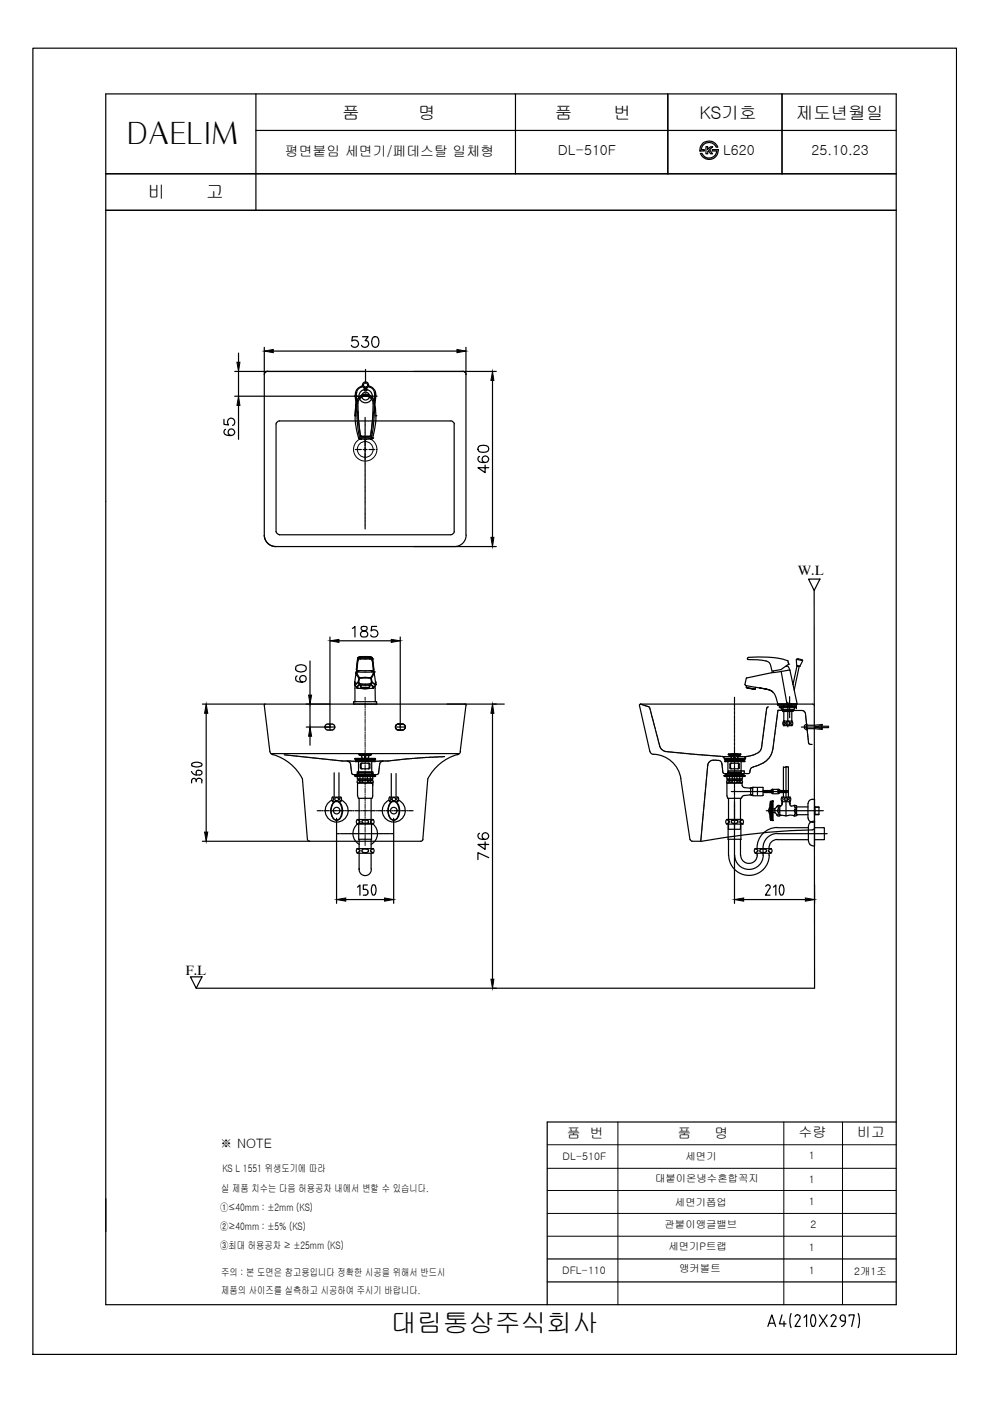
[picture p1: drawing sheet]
<svg xmlns="http://www.w3.org/2000/svg" width="210mm" height="297mm" viewBox="0 0 210 297" stroke-linecap="round" stroke-linejoin="round" font-family="sans-serif">
<defs><g id="words">
<text font-size="6.4" x="26.9" y="30.6">DAELIM</text>
<text font-size="5.5" x="82.9" y="282.4">대림통상주식회사</text>
<g font-size="3.7">
<text x="72.5" y="25.2">품</text>
<text x="88.7" y="25.2">명</text>
<text x="117.7" y="25.2">품</text>
<text x="130.1" y="25.2">번</text>
<text x="148.3" y="25.2">KS기호</text>
<text x="168.7" y="25.2">제도년월일</text>
<text x="31.3" y="42">비</text>
<text x="43.7" y="42">고</text>
</g>
<g font-size="2.9">
<text x="60.4" y="33.1">평면붙임 세면기/페데스탈 일체형</text>
<text x="118.3" y="32.9">DL-510F</text>
<text x="153.4" y="32.9">L620</text>
<text x="172.1" y="32.9">25.10.23</text>
<text x="169.2" y="122">W.L</text>
<text x="39.3" y="206.8">F.L</text>
<text x="120.2" y="241.2">품 번</text>
<text x="143.7" y="241.2">품</text>
<text x="151.5" y="241.2">명</text>
<text x="169.3" y="241">수량</text>
<text x="181.8" y="241.1">비고</text>
</g>
<text font-size="2.8" x="46.6" y="243.3">※ NOTE</text>
<g font-size="2.2">
<text x="119.3" y="246">DL-510F</text>
<text x="145.4" y="245.9">세면기</text>
<text x="171.5" y="245.8">1</text>
<text x="47.1" y="248.6">KS L 1551 위생도기에 따라</text>
<text x="138.9" y="250.7">대붙이온냉수혼합꼭지</text>
<text x="171.5" y="250.8">1</text>
<text x="46.7" y="256.7">①≤40mm : ±2mm (KS)</text>
<text x="46.9" y="252.7">실 제품 치수는 다음 허용공차 내에서 변할 수 있습니다.</text>
<text x="143.1" y="255.6">세면기폽업</text>
<text x="171.5" y="255.5">1</text>
<text x="46.7" y="260.8">②≥40mm : ±5% (KS)</text>
<text x="140.9" y="260.3">관붙이앵글밸브</text>
<text x="171.8" y="260.3">2</text>
<text x="46.7" y="264.8">③최대 허용공차 ≥ ±25mm (KS)</text>
<text x="141.7" y="265">세면기P트랩</text>
<text x="144" y="269.7">앵커볼트</text>
<text x="171.5" y="265.2">1</text>
<text x="46.9" y="270.6">주의 : 본 도면은 참고용입니다 정확한 시공을 위해서 반드시</text>
<text x="46.9" y="274.4">제품의 사이즈를 실측하고 시공하여 주시기 바랍니다.</text>
<text x="119.2" y="270.1">DFL-110</text>
<text x="171.5" y="270.2">1</text>
<text x="181.1" y="270.2">2개1조</text>
</g>
</g></defs>
<!-- layer: YA -->
<g fill="none" stroke="#000" stroke-width=".25">
<path d="M7 10.2h195.8v277h-195.8zM22.4 19.9h167.6v256.7h-167.6zM54.3 19.9v24.7M109.3 19.9v17M141.6 19.9v17M165.8 19.9v17M22.4 36.8h167.6M54.3 27.7h135.7M148.5 32.5h.3a1.64 1.64 0 0 0 1.8 1 1.64 1.64 0 0 0 1.4-1.5h-.9l-.1-.3h1.3a1.94 1.94 0 0 1-1.6 2.1 1.94 1.94 0 0 1-2.2-1.3zM149 30.4a1.98 1.98 0 0 1 3.2 .8h-.2a1.72 1.72 0 0 0-1.9-1 1.72 1.72 0 0 0-1.4 1.5h.6v.3h-.9v-.7zM149.7 31.1h.4v.5l.6-.5h.4l-.7 .6 .7 .9h-.4l-.5-.7-.1 .2v.5h-.4zM22.4 44.6h167.6"/>
<path d="M190 237.9h-74v38.7M116 271.8h74M116 266.9h74M165.8 278.8l-.5 1.9h1.4M167.7 278.5l-.2 1.5 .2 1.5M168.6 279.2a.55 .55 0 0 1 .7-.4 .55 .55 0 0 1 .3 .8l-1 1.6h1.1M170.5 279.3l.5-.5v2.4M172.1 278.9l.3-.2 .3 .2M172.1 278.9a1.91 1.91 0 0 0 .3 2.3h.2a2.1 2.1 0 0 0 .1-2.3M173.7 278.8l1.7 2.4M175.4 278.8l-1.7 2.4M176.7 278.8l.4 .1 .2 .5-1.1 1.8h1.1"/>
<path d="M176.8 278.7l-.6 .5M178.1 279.3v.3M178.2 279.3a.53 .53 0 0 1 .5-.5 .53 .53 0 0 1 .5 .5M178.2 279.6v.2l.5 .3M179.2 279.3v.8M180 279.1v-.3h1.1l-.5 2.4M182 278.5l.2 1.5-.2 1.5M162.8 281.2l.8-2.4 .9 2.4M163.1 280.6h1.1M166.2 280.1v1.1M178.7 280.1h.5M179.3 280.1a1.25 1.25 0 0 1-.9 1.2"/>
</g>
<!-- layer: DIM -->
<path d="M131 237.9v38.7M166.2 237.9v38.7M178.6 237.9v38.7M116 257.3h74M116 252.4h74M116 242.7h74M116 247.7h74M116 262.1h74" fill="none" stroke="#000" stroke-width=".21"/>
<!-- layer: MAIN -->
<path d="M40.4 207.1h2.4l-1.2 2.4z" fill="none" stroke="#000" stroke-width=".25"/>
<!-- layer: 2 -->
<g fill="none" stroke="#000" stroke-width=".25">
<path d="M68.9 154v.1M68.9 154.1v.3M68.9 153.9v.1M69 154.4v.1M69 153.7v.1M69.1 154.6l.1 .1M69.2 153.6l-.1 .1M69.2 154.7h.1M69.3 153.6h-.1M69.3 153.5h.1M69.3 154.7l.1 .1M69.5 154.8h.3"/>
<path d="M69.5 153.5h.3M69.8 153.5h.4M70.3 153.5h.3M70.6 154.7l-.8 .1M70.6 153.6h.1M70.7 154.7h-.1M70.7 153.6l.1 .1M70.8 154.6l-.1 .1M70.9 153.7v.1M70.9 154.4v.1M70.9 153.9l.1 .1M71 154.1l-.1 .3"/>
<path d="M71 154v.1M83.8 154v.1M83.8 154.1l.1 .3M83.9 153.9l-.1 .1M83.9 154.4l.1 .1M84 153.7l-.1 .1M84 154.6l.1 .1M84.1 153.6l-.1 .1M84.1 153.6h.1zM84.1 154.7h.1M84.3 153.5h.7M84.3 154.7l.1 .1"/>
<path d="M84.4 154.8h.6M85.1 153.5h.2h-.1M85.1 154.8h.2h-.1M85.4 153.5h.1M85.5 153.6h.1M85.6 154.7l-.2 .1M85.7 153.6l.1 .1M85.8 154.6l-.1 .1M85.8 153.7v.1M85.8 154.4v.1M85.9 153.9v.1M85.9 154.1v.3"/>
<path d="M85.9 154v.1M135.8 149.3h.1M136 149.3l.2 .1M136.3 149.5h.2M136.6 149.5h.1M136.7 149.6h.1M136.8 149.6l.1 .1M137 149.7h.1M137.1 149.7h.1M137.3 149.7l.3 .2M137.7 149.9v.1M137.7 150l.1 .2"/>
<path d="M137.8 150.2v.1M137.8 150.4l.1 .2M137.9 150.7l.1 .2M138 151v.1M138 151.1v.1M138.1 151.3v.1M138.1 151.4v.1M138.2 151.7v.1M138.2 151.6v.1M138.2 151.9l.1 .2M138.3 152.2h.1M138.3 152.3l.1 .1"/>
<path d="M138.4 152.5h.1M138.4 152.6l.1 .1M138.5 152.8h.1M138.5 152.9v.1M138.5 153v.1M138.6 153.2v.2M138.7 153.6v.1M138.7 153.5v.1M138.7 153.8l.1 .1M138.8 153.9v.1M138.8 154.1v.1M138.8 154.2l.1 .1"/>
<path d="M138.9 154.4l.1 .2M139 154.7v.1M139 154.8v.1M139.1 155v.1M139.1 155.1v.1M139.1 155.4l.1 .1M139.1 155.3v.1M139.2 155.6l.1 .2M139.3 155.9v.2M139.3 156.2l.1 .1M139.4 156.3v.1M139.4 156.5l.1 .2"/>
<path d="M139.5 156.8v.1M139.6 156.9v.1M139.6 157.2v.1M139.6 157.1v.1M139.6 157.4l.1 .1M139.7 157.5l.1 .2M139.8 157.8v.1M139.8 158l.1 .2M139.9 158.3v.1M140 158.4v.1M140 158.6h.1M140.1 158.7l.1 .1"/>
<path d="M140.2 158.8l.1 .1M140.3 158.9l.1 .1M140.4 159l.1 .1M140.6 159.1h.1M140.7 159.2h.1M140.8 159.2l.1 .1M141 159.3l.3 .1M141.4 159.4h.1M141.5 159.4h.4M142 159.4h.1M142.1 159.4h.3M142.4 159.5h.3"/>
<path d="M142.7 159.5h.1M142.9 159.5h.3M143.2 159.5l.1 .1M143.4 159.6h.3M143.8 159.6h.2M144.1 159.6l.1 .1M144.3 159.7h.2M144.6 159.7h.2M144.9 159.7h.1M145 159.7h.3M145.4 159.7l.5 .1M146 159.8h.1"/>
<path d="M146.1 159.8h.1M146.2 159.8l.2 .1M146.4 159.9h.3M146.7 159.9h.1M146.9 159.9h.2M147.2 159.9h.1M147.3 159.9l.7 .1M148.1 160h.1M148.2 160h.2M160 160l-.3 .1M160.2 159.9h-.2M160.3 159.8h.1"/>
<path d="M160.5 159.7h-.1M160.8 159.6l-.2 .1M160.9 159.5l-.1 .1M161 159.4h-.1M161.1 159.3l-.1 .1M161.2 159.1l-.1 .1M161.3 159l-.1 .1M161.3 158.9v.1M161.4 158.8h.1M161.4 158.6v.1M161.5 158.3l-.1 .3M161.5 157.9v.2"/>
<path d="M161.5 158.2v.1M161.6 157.5v.3M161.7 156.9v.1M161.7 157.1l-.1 .4M161.7 156.6v.1M161.7 156.8v.1M161.7 156.4h.1M161.7 156.5v.1M161.8 156.2l-.1 .1M161.8 155.6v.2M161.8 155.9v.2M161.9 155.3v.2"/>
<path d="M162 154.7h.1M162 154.8l-.1 .4M162 154.4h.1M162 154.5v.1M162 154.1h.1M162 154.2v.1M162.1 153.7l-.1 .3M162.1 153.4v.2M162.1 153.6v.1M162.2 153v.2M162.2 153.3l-.1 .1M162.2 152.7v.2"/>
<path d="M162.2 152.4v.1M162.2 152.5v.1M162.3 152.1v.2M162.3 151.8v.1M162.3 151.9v.1M162.4 151.4v.2M162.4 151.6l-.1 .1M162.4 151.3v.1M162.5 150.8v.1M162.5 151l-.1 .3M162.5 150.4v.2M162.5 150.7v.1"/>
<path d="M162.6 150.1l-.1 .2M162.6 150v.1M162.9 149.9l-.2 .1M163.5 159.9v.1M163.6 159.6v.3M163.7 159.5l-.1 .1M163.7 159.4h.1M163.8 159.2l-.1 .1M163.8 159.1h.1M163.9 158.9l-.1 .1M163.9 158.7v.1M163.9 158.2v.1"/>
<path d="M163.9 158.3v.3M164 157.7v.3M164 158l-.1 .2M164 157.5v.2M164.1 157.1v.3M164.2 156.5v.1M164.2 156.7l-.1 .4M164.2 156.4v.1M164.2 155.9v.1M164.2 156.1v.2M164.3 155.8h-.1M164.3 155.2v.2"/>
<path d="M164.3 155.5v.2M164.4 154.8v.3M164.4 154.5v.3M164.5 154.2v.1M164.5 154.4v.1M164.5 153.9v.1M164.5 154.1v.1M164.5 153.6v.1M164.5 153.8v.1M164.6 153.3l-.1 .3M164.6 153v.1M164.6 153.2v.1"/>
<path d="M164.7 152.9l-.1 .1M164.7 152.2v.6M164.7 151.9v.1M164.7 152.1v.1M164.8 151.7v.2M164.8 151.4h.1M164.8 151.5v.1M164.9 151v.1M164.9 151.2l-.1 .1M164.9 150.9v.1M165 150.6l-.1 .2M165.1 150.6h.7"/>
<path d="M165.8 150.6h.4M166 149.6v.4M166 150.1v.4M166.3 150.6h1.2M167.4 147.7v.6M167.4 148.4v.3M167.4 148.8v1.2M167.4 150v.4M167.4 150.5v.7M167.4 151.3v.4M167.4 151.7v.5M167.5 150.6h.4"/>
<path d="M168 150.6h1.1M168.9 149.4v.1M168.9 149.5v.4M168.9 150v.3M169.2 150.6h.4M169.7 150.6h.3M170 150.6h.1M170.2 150.7h.1M170.3 150.7l.1 .1M170.5 150.8h.1M170.5 150.9l.1 .1M170.7 151l.1 .2"/>
<path d="M170.8 151.3v.2M170.8 151.7v.1M170.8 151.5v.1M170.8 152.1l.1 .1M170.8 151.8v.3M170.9 152.3v.1M170.9 152.5h.1M170.9 152.9l.1 .7M170.9 152.6v.2M171 153.7l.1 .1M171.1 153.8v.4M171.1 154.3v.1"/>
<path d="M171.1 154.4v.1M171.1 154.6v.2M171.1 154.9l.1 .1M171.2 155.3v.2M171.2 155v.1M171.2 155.2v.1M171.2 155.7l.1 .4M171.2 155.5v.1M171.3 156.1v.1M171.3 156.3v.1M171.3 156.4v.1M171.4 156.6v.2"/>
<path d="M171.4 156.9v.2M171.4 157.3v.3M171.4 157.2v.1M171.5 157.6v.1M171.6 157.7v.1M171.7 157.8h.5M60.3 160l.2 .1M60.6 160.1h.2M60.9 160.1h.1M61 160.1h.2M61.3 160.2h.3M61.6 160.2h.1"/>
<path d="M61.8 160.2h.2M62.1 160.2h.2M62.4 160.2l.1 .1M62.6 160.3h.2M62.9 160.3h.1M63 160.3h.2M63.3 160.4h.3M63.6 160.4h.1M63.7 160.4h.3M64.1 160.5h.4M64.5 160.5h.3M64.8 160.5h.1"/>
<path d="M65 160.5h.2M65.3 160.6h.3M65.6 160.6h.1M65.7 160.6h.3M66.1 160.7h.2M66.4 160.7h.4M66.8 160.7l.1 .1M67 160.8h.2M67.3 160.8h.2M67.6 160.8h.1M67.7 160.8h.3M68.1 160.9h.2"/>
<path d="M68.4 160.9h.1M68.5 160.9h.2M68.8 160.9l.1 .1M68.9 161h.3M69.3 161h.2M69.6 161l.1 .1M69.7 161.1h.3M70 161.1h.3M70.3 161.1h.4M70.8 161.1l.1 .1M70.9 161.2h.3M71.2 161.2h.3"/>
<path d="M71.6 161.2l.1 .1M71.7 161.3h.3M72 161.3h.3M72.3 161.3h.1M72.5 161.3h.4M73 161.3h.4M73.5 161.3h.8M73.7 161.4h.1M73.8 161.4l.1 .1M74 161.5l.1 .1M74.1 161.6h.1M74.2 161.7v.1"/>
<path d="M74.3 161.8v.1M74.3 162l.1 .2M74.4 161.3l.1 .1M74.4 162.2v.1M74.4 162.4v.1M74.4 162.5v.3M74.4 162.8l.1 .2M74.5 163v.1M74.5 163.2v.1M74.5 163.3v.2M74.5 163.6l.1 .4M74.5 161.4h.1"/>
<path d="M74.6 164l.1 .1M74.7 164.1l.1 .1M74.7 161.4h.4M74.8 164.2h.2M75.1 164.2h.4M75.2 161.4h.6M75.6 164.2h.1M75.8 164.1l-.1 .1M75.8 164.2h.1M75.8 163.7v.4M75.9 161.4h.4M75.9 163.7h.4"/>
<path d="M75.9 164.2h.4M76.4 161.4h.8M76.4 163.7h1.6M76.4 164.2h1.6M77.6 161.4h.4M78 161.4h.4M78 163.7h.4M78 164.2h.4M78.5 161.4h1.2M78.5 163.7h.6v.4M78.5 164.2h.6M79.1 164.1v.1"/>
<path d="M79.2 164.2h.1M79.4 164.2h.3M79.7 161.4h.4M79.8 164.2h.2M80.1 164.1l-.1 .1M80.2 164v.1M80.2 161.4h.1M80.3 163.6l-.1 .4M80.3 163.3v.2M80.4 163v.1M80.4 163.2l-.1 .1M80.4 162.5v.3"/>
<path d="M80.4 162.8v.2M80.5 161.3l-.2 .1M80.5 162.2v.1M80.5 162.4v.1M80.5 161.3h.4M80.5 162v.2M80.5 161.8v.1M80.6 161.7v.1M80.7 161.6h.1M80.8 161.5v.1M81 161.3h.4M81 161.4l-.1 .1"/>
<path d="M81.1 161.4h.1M81.4 161.3h.9M82.5 161.3h-.1M82.5 161.3h.3M82.8 161.3h.1M83 161.3h.1M83.6 161.2l-.5 .1M83.6 161.2h.2M84 161.1l-.1 .1M84.1 161.1h.1M84.2 161.1h.1M84.4 161.1h.2"/>
<path d="M84.8 161.1h-.1M84.8 161.1h.1M85.5 161l-.5 .1M85.6 161h.1M85.8 161h.1M85.9 160.9h.2M86.3 160.9h-.1M86.3 160.9h.5M86.9 160.8l-.1 .1M87.7 160.8h-.7M87.7 160.8h.1M88 160.8h-.1"/>
<path d="M88 160.8h.1M88.2 160.8h.3M88.5 160.7h.4M89.1 160.7h-.1M89.1 160.7h.3M89.4 160.7h.1M89.7 160.6l-.1 .1M89.7 160.6h.4M90.2 160.6h.1M90.3 160.6h.3M90.7 160.6h.2M91.3 160.5l-.3 .1"/>
<path d="M91.4 160.5h.4M91.9 160.5h.1M92 160.5h.9M92.9 160.5h.1M93.1 160.5h.7M94 160.4l-.1 .1M94 160.4h.3M148.4 160h.1M148.6 160h.2M148.6 178.2h.1M148.6 178.3v.1M148.6 177.7v.4"/>
<path d="M148.7 177.6h.1M148.7 176.8v.2M148.7 177.1v.4M148.7 176.3v.4M148.8 175.9v.3M148.8 175.4v.1M148.8 175.6v.2M148.9 160l.1 .1M148.9 175.1v.1M148.9 175.2l-.1 .2M148.9 174.5v.2M148.9 174.8v.2"/>
<path d="M149 174v.3M149 174.3l-.1 .1M149 160.1h.3M149 173.5v.5M149 173.1v.3M149 173.4v.1M149.1 172.6v.3M149.1 172.9l-.1 .1M149.1 172.4h.1M149.1 172.5v.1M149.2 171.7v.1M149.2 171.9v.1"/>
<path d="M149.2 172l-.1 .3M149.2 171.3v.4M149.3 170.8v.2M149.3 171.1l-.1 .1M149.3 170.4v.2M149.3 170.7h.1M149.3 160.1h.1M149.3 169.9v.3M149.3 170.2v.1M149.4 169.7l-.1 .1M149.4 169v.1M149.4 169.1v.1"/>
<path d="M149.4 169.3v.4M149.5 160.1h.4M149.5 168.5v.1M149.5 168.7v.1M149.5 168.8l-.1 .1M149.5 168v.3M149.5 168.3v.2M149.5 167.9v.1M149.6 167.1v.3M149.6 167.4l-.1 .4M149.6 166.7v.2M149.6 167v.1"/>
<path d="M149.7 166.2l-.1 .4M149.7 165.7v.1M149.7 165.9v.1M149.7 166v.2M149.8 165.3v.2M149.8 165.6l-.1 .1M149.8 165.1v.1M149.8 164.4v.2M149.8 164.7v.4M149.9 163.9v.3M149.9 164.2l-.1 .1M149.9 160.1l.2 .1"/>
<path d="M149.9 163.5v.3M150 163v.3M150 163.3l-.1 .1M150 162.7v.1M150 162.8v.2M150.1 162.2v.1M150.1 162.4l-.1 .2M150.1 160.2h.4M150.1 162.1v.1M150.2 161.8l-.1 .2M150.3 161.6l-.1 .1M150.4 161.6h-.1"/>
<path d="M150.5 161.4l-.1 .1M150.6 160.2h.3M150.7 161.3l-.1 .1M150.9 161.2l-.2 .1M151 160.2h.1M151.1 161.2h-.2M151.1 161.2h.1M151.2 160.2h.4M151.3 161.2h.6M151.6 160.3h.1M151.8 160.3h.4M151.9 161.2h.1"/>
<path d="M152.1 161.2h.3M152.2 160.3h.3M152.4 161.2l.1 .1M152.6 160.3l.2 .1M152.6 161.3h.1M152.7 161.3l.2 .2M152.9 160.4h.1M152.9 161.6l.1 .2M153 160.4h.1M153 161.9l.1 .1M153.1 162.1v.1M153.1 162.2v.2"/>
<path d="M153.1 162.5v.1M153.1 162.7v.1M153.1 162.8l.1 .1M153.1 160.4h.2M153.2 163v.2M153.2 163.6l.1 .2M153.2 163.3v.2M153.3 160.4h.3M153.3 160.4v.1M153.3 163.8l.1 .1M153.4 160.5v.1M153.4 163.9l.1 .1"/>
<path d="M153.5 160.6v.1M153.6 164h.7M153.6 160.7l.1 .1M153.7 160.4h.4M153.7 160.8l.1 .1M153.8 160.9l.1 .1M153.9 161.1h.1M154 161.1l.1 .1M154.2 160.4h1.1M154.5 163.9l-.1 .1M154.5 161.2h.7M154.5 164h.7"/>
<path d="M154.5 163.6v.3M155.2 163.5h-.7M155.3 161.2h.3M155.3 163.5h.3M155.3 164h.3M155.4 160.4h.3M155.7 161.2h1.6M155.7 163.5h1.6M155.7 164h1.6M156.1 160.4h.1M156.3 160.4h.4M156.7 160.4h1.2"/>
<path d="M157.4 163.5h.4M157.4 164h.4M157.5 161.1l-.1 .1h.4M157.6 161.1h-.1M157.7 160.9l-.1 .1M157.8 160.8l-.1 .1M157.8 163.9v.1M157.8 163.6v.3M157.9 164h.2M157.9 160.7l-.1 .1M158 160.4h.2M158 160.6l-.1 .1"/>
<path d="M158.1 160.5l-.1 .1M158.2 160.4l-.1 .1M158.2 164h.5M158.3 160.4h-.1M158.4 160.4h.1M158.5 160.3h.3M158.8 160.3h.1M158.9 163.8l-.2 .2M159 163.6l-.1 .2M159 163.3v.1M159 163.5h.1M159.1 160.2l-.1 .1"/>
<path d="M159.2 163l-.1 .2M159.2 160.2h-.1M159.2 162.9h.1M159.5 160.1l-.2 .1M159.5 162.7l-.2 .1M159.6 162.7h.1M159.7 160.1h-.2M159.8 162.6l-.2 .1M160.1 162.5h-.2M160.3 162.4h-.1M160.6 162.3l-.3 .1M160.7 162.3h-.1"/>
<path d="M161 162.2l-.2 .1M161.3 162l-.2 .1M161.4 161.9l-.1 .1M161.6 161.9h-.1M161.9 161.7l-.3 .2M162 161.6v.1M162.2 161.5l-.1 .1M162.4 161.3l-.2 .2M162.5 161.3h.1M162.6 161.1l-.1 .1M162.8 160.9l-.1 .2M163.1 160.7l-.2 .2"/>
<path d="M163.1 160.6v.1M163.2 160.5h.1M163.3 160.3v.1M163.5 160l-.1 .3"/>
</g>
<!-- layer: 0 -->
<g fill="none" stroke="#000" stroke-width=".25">
<path d="M49.8 78.8h27.6M50.6 74.9v1.9M50.6 78.8v5.2M56 73.6v5.8M56.8 78.7l-.5 .2-.3 .5M57.9 74.4h39M75.8 71.4h-1.1l-.1 .9a.81 .81 0 0 1 1.2 0 .81 .81 0 0 1-.1 1.2 .81 .81 0 0 1-1.2-.3M76.9 71.4h1.1l-.6 .8a.73 .73 0 0 1 .8 .9 .73 .73 0 0 1-1 .5l-.5-.4M77.5 78.3v2.7M79.1 71.5a.76 .76 0 0 1 1.1 .3 1.13 1.13 0 0 1-.8 1.8 1.44 1.44 0 0 1-.3-2.1zM87.7 78.8h17.5M98.1 78.7l.5 .2 .2 .5"/>
<path d="M98.8 73.6v5.8M47.5 88.9v1.1l1 .1a.81 .81 0 0 1-.1-1.2 .81 .81 0 0 1 1.2 .1 .81 .81 0 0 1-.3 1.2M47.8 91a.65 .65 0 0 0-.3 .7 .65 .65 0 0 0 .4 .5 1.33 1.33 0 0 0 1.9-.5 .71 .71 0 0 0-.7-.8 .71 .71 0 0 0-.8 .7 .71 .71 0 0 0 .7 .7M49.8 84h26.3M50.6 86v7.1M59.3 89.3h36.3M59.3 89.2l-.5 .2-.3 .5M77.4 88.5v.7M77.4 89.3h.1M77.4 89.5v.5M77.4 90.1v.1M77.4 90.3v.5"/>
<path d="M77.4 90.9v.1M77.4 91.1v.5M77.4 91.7v.1M77.4 91.9v.5M77.4 92.5v.1M77.4 92.7v.5M77.4 93.4h.1M77.4 93.5v.5M77.4 94.2h.1M77.4 94.4v.5M77.4 95v.1M77.4 95.2v.5"/>
<path d="M77.4 95.8v.1M77.4 96v.5M77.4 96.6v.1M77.4 96.8v.5M77.4 97.4v.2M77.4 97.6v.5M77.4 98.2v.2M77.4 98.4v.5M77.4 99.1v.1M77.4 99.3v.5M77.4 99.9v.1M95.6 89.2l.5 .2 .2 .5"/>
<path d="M101.5 94.7a1.85 1.85 0 0 1 2 0 .72 .72 0 0 1-.3 1.1 2.02 2.02 0 0 1-1.7-.2l-.2-.3zM101.7 96.8a.6 .6 0 0 0-.2 .9 1.66 1.66 0 0 0 2 0 .7 .7 0 0 0-.4-1 .7 .7 0 0 0-.9 .5 .7 .7 0 0 0 .7 .9M102.9 98.6v1.6l-1.6-1h2.3M104.4 80.7v33.2M58.5 112.7l.3 .5 .5 .2M77.4 100.1v.5M77.4 100.7v.1M77.4 100.9v.5M77.4 101.5v.1M77.4 101.7v.5M77.4 102.3v.1M77.4 102.5v.6"/>
<path d="M77.4 103.1v.2M77.4 103.3v.6M77.4 104v.1M77.4 104.2v.5M77.4 104.8v.1M77.4 105v.5M77.4 105.6v.1M77.4 105.8v.5M77.4 106.4v.1M77.4 106.6v.5M77.4 107.2v.1M77.4 107.5v.5"/>
<path d="M77.4 108v.1M77.4 108.3v.5M77.4 108.9v.1M77.4 109.1v.5M77.4 109.7v.1M77.4 109.9v.5M77.4 110.5v.1M77.4 110.7v.5M77.4 111.3v.1M77.4 111.5v.7M87.7 115.9h17.5M96.3 112.7l-.2 .5-.5 .2"/>
<path d="M70 135.1v19.7M71.9 135.9h11.1M74.7 133.2l.6-.4v2.3M76.7 132.9a.5 .5 0 0 0 .2 .8 .95 .95 0 0 1 1.1 .9 .8 .8 0 0 1-.9 .5 .8 .8 0 0 1-.7-.8 1.09 1.09 0 0 1 1.1-.6 .5 .5 0 0 0 .3-.8zM79.9 132.8h-1.1l-.1 1a.81 .81 0 0 1 1.2-.1 .81 .81 0 0 1-.1 1.2 .81 .81 0 0 1-1.2-.3M84.9 135.1v19.7M172.6 125.2l.1 84.3M56 149.6l1.2 9.7 .3 .5 .4 .2M56 149.3h50.9M56.3 149.3l-.3 .2M57.5 159.8h39.9M57.9 160a10.3 10.3 0 0 1 6.2 5.1"/>
<path d="M62.8 141.3a1.73 1.73 0 0 1 2 0 .74 .74 0 0 1-.3 1 1.78 1.78 0 0 1-1.7-.2zM63 143.3a.66 .66 0 0 0-.3 .6 .66 .66 0 0 0 .4 .6 1.59 1.59 0 0 0 1.7-.2 .7 .7 0 0 0-.3-1 .7 .7 0 0 0-.9 .5 .7 .7 0 0 0 .6 .8M64.9 154.1h6.1M65.7 140.1v7.3M65.7 149.3v4.8M65.7 156.1v1.9M75.1 148.8h.1M75.1 148.8h-.1v.5M75.1 148.8h.5M75.7 148.8h.1M75.9 148.8h.5M76.5 148.8h.2"/>
<path d="M76.7 148.8h.5M77.4 148.8h.1M77.6 148.8h.5M78.2 148.8h.1M78.4 148.8h.5M79 148.8h.1M79.2 148.8h.6l.1 .5M83.8 154.1h2.1M96.9 160a10.3 10.3 0 0 0-6.2 5.1M97.6 159.3l-.2 .5-.4 .2M98.6 149.3l.2 .2M98.8 149.6l-1.2 9.8"/>
<path d="M104.4 151.2v56.4M137.8 159.3a.83 .83 0 0 0 .8 .6M138.6 159.9a6.1 6.1 0 0 1 5.8 5.2M155.7 147.8v.3M155.7 148.2v.2M155.7 148.4v.5M155.7 149.1v.1M155.7 149.3v.5M155.7 149.9v.1M155.7 150.1v.5M155.7 150.7v.1M155.7 150.9v.5"/>
<path d="M155.7 151.5v.1M155.7 151.7v.5M155.7 152.3v.2M155.7 152.5v.5M155.7 153.2v.1M155.7 153.3v.6M155.7 154v.1M155.7 154.2v.5M155.7 154.8v.1M155.7 155v.5M155.7 155.6v.1M155.7 155.8v.6"/>
<path d="M155.7 156.4v.2M155.7 156.6v.6M155.7 157.3v.1M155.7 157.5v.5M155.7 158.1v.1M155.7 158.3v.5M155.7 158.9v.1M155.7 159.1v.5M155.7 159.7v.1M155.7 159.9v.6M169.9 154.1h4.4M170.5 153.9l.6-.3v1.1l-.6-.4"/>
<path d="M170.5 153.9h.2v.4h-.2M171.1 153.8l3.3-.2-.1 .3-1.6 .2 1.6 .3 .1 .3-3.3-.2M172.3 149.3h-36.6l-.1 .3 2.2 9.7M172.3 149.3l.4 .3M174.1 154h1.6v.3h-1.6M64.1 165.1l1.1 12.9 .2 .3 23.8 .1 .5-.4M90.7 165.1l-1.1 12.9M101.7 176.7a.64 .64 0 0 0-.4 .6 .64 .64 0 0 0 .5 .6 1.3 1.3 0 0 0 1.8-.6 .71 .71 0 0 0-.7-.7 .71 .71 0 0 0-.7 .6 .71 .71 0 0 0 .7 .8M102.9 178.5v1.6l-1.6-1.1h2.3M144.3 165.1l2 12.9M146.3 178l.4 .3M154.1 161.2h3.3"/>
<path d="M155.7 160.5v.1M155.7 160.8v.5M155.7 161.3v.2M155.7 161.6v.5M155.7 162.2v.1M155.7 162.4v.5M155.7 163v.1M155.7 163.2v.5M155.7 163.8v.1M155.7 164v.5M155.7 164.6v.1M155.7 164.9v.5"/>
<path d="M155.7 165.5v.1M155.7 165.7v.5M155.7 166.3v.1M155.7 166.5v.5M155.7 167.1v.1M155.7 167.3v.5M155.7 167.9v.1M155.7 168.1v.5M155.7 168.8h.1M155.7 169v.5M155.7 169.6v.1M155.7 169.8v.5"/>
<path d="M155.7 170.4v.1M155.7 170.6v.5M155.7 171.2v.1M155.7 171.4v.5M155.7 172v.1M155.7 172.2v.5M155.7 172.9h.1M155.7 173.1v.5M155.7 173.7v.1M155.7 173.9v.5M155.7 174.5v.1M155.7 174.7v.5"/>
<path d="M155.7 175.3v.1M155.7 175.5v.3M172.3 176a146 146 0 0 0-23.5 2.4h-2.1M172.7 175.5l-.4 .4M103.6 181.8l-2.3-1v1.5M104.4 209.5h.8"/>
<circle cx="77.5" cy="84" r="1.42"/>
<circle cx="77.5" cy="84" r=".83"/>
</g>
<!-- layer: 4 -->
<g fill="none" stroke="#000" stroke-width=".25">
<path d="M75.7 179.9l.1 .1M75.7 173.8l.5 .3M75.8 173.8l3.3-.1 .2 .5-.2 .5M75.8 174.7h3.3M75.8 179.9h2.9M75.8 173.7l-.2 .5 .2 .5a2.6 2.6 0 0 0 .4 4.3M75.8 179.9l-.2 .5 .2 .5M75.9 180l.2 .1M76.1 174.7v3.2h2.7M76.1 178v1.9M76.2 174.4l-.5 .2M76.3 174.1v.3"/>
<path d="M76.8 174.4l.1 .1M76.8 174.1v.3M76.9 173.9l-.1 .2M76.9 174.5l.3 .1M76.9 173.9l.5-.1 .5 .1M77.1 180l-.3 .2M77.2 174.6h.5M77.4 179.9h.1M77.9 174.5l-.2 .1M77.9 173.9l.2 .2M78.1 174.1v.3M78.1 174.4l-.2 .1"/>
<path d="M78.7 178.1v1.8h.4M78.8 178h-.1M78.8 177.9l-.1 .1M78.8 174.7v3.2M78.8 173.9a.33 .33 0 0 0-.2 .3 .33 .33 0 0 0 .2 .3M78.8 174.5l.2 .1M79 174.6h.1M79 180l-.2 .1M79 173.8l-.2 .1M79.1 174.7a2.6 2.6 0 0 1-.4 4.3M79.1 179.9l.2 .5-.2 .5M79.1 179.9l-.1 .1"/>
<path d="M79.1 173.8h-.1M154 173.8a.44 .44 0 0 1 .6 .4 .44 .44 0 0 1-.6 .4M154.1 173.8h.3h-.3M154.1 173.7l-.2 .5 .2 .5h3.3M154.4 174.7v3.2h2.7M154.4 177.9v.1M154.4 173.8h1.3h-1.3M154.4 178l.1 3.3M155.1 174.1l.7-.3 .6 .3M155.1 174.1l.1 .4M155.3 174.5l.2 .1M155.5 174.6h.5"/>
<path d="M156.2 174.5l-.2 .1M156.4 174.1l-.1 .4M157 178.1v3.2M157 173.8h-1.3h1.3M157.1 177.9l-.1 .1M157.1 174.7v3.2M157.4 174.7h.1M157.4 173.8h-.4h.4M157.4 173.7l.2 .5-.2 .5M157.5 173.8a.44 .44 0 0 0-.6 .4 .44 .44 0 0 0 .6 .4M160.1 179.9l.1 .1M160.1 179.9h3.5"/>
<path d="M160.1 179.9l-.2 .5 .2 .5M160.2 180l.2 .1M161.8 179.9h.1M161.8 179.8v1.5M161.8 180h.3M161.8 180a.44 .44 0 0 0-.6 .1 .44 .44 0 0 0 .1 .6M162.1 180l.2 .1M163.4 180l-.2 .1M163.5 179.9l.2 .5-.2 .5M164.8 176.8h10.6M164.8 175.5h6.6M164.8 178h6.6"/>
<path d="M164.8 175.4a4.3 4.3 0 0 0-4.3 4.5M164.8 176.7a3 3 0 0 0-3 3.1M164.8 178a1.76 1.76 0 0 0-1.7 1.9M166.1 162.6h.5M166.6 162.6h.6M166.7 162.6h.1M171.4 175.4v2.8M171.4 178.1l.1 .6 .5 .5M172 174.2l-.5 .5-.1 .6M172.7 174.1l-.7 .1M172.7 174.1v5.3l-.7-.2M172.7 175.5h2.1v2.5h-2.1"/>
<path d="M75.8 180.9h3.3M75.8 180.8h-.1M76.1 180.1l.1 .1M76.1 180.9v3.3M76.2 184.2a1.29 1.29 0 0 0 1.2 1.4 1.29 1.29 0 0 0 1.3-1.4M76.2 184.2l-.1 .2M76.2 180.5l-.3 .3M76.3 180.2v.3M76.8 180.5l.1 .2M76.8 180.2v.3M76.9 180.7l.2 .1M77.2 180l.7 .1"/>
<path d="M77.9 180.7h-.7M77.9 180.1l.2 .1M78.1 180.2v.3M78.1 180.5l-.2 .2M78.6 180.2v.3M78.7 180.5l.3 .3M78.7 180.9v3.3M78.8 180.1l-.1 .1M79 180.8h.1M154.5 181.3a4.3 4.3 0 0 0 4.3 4.3 4.3 4.3 0 0 0 4.3-4.3M155.8 181.3a3 3 0 0 0 3 3 3 3 0 0 0 3-3M157 181.3a1.76 1.76 0 0 0 1.8 1.8 1.76 1.76 0 0 0 1.8-1.8"/>
<path d="M160.1 180.9h3.3M160.2 180.8h-.1M160.4 180.1a.29 .29 0 0 1 .3 .3 .29 .29 0 0 1-.3 .3M160.4 180.9l.1 .1M160.4 180.7l-.2 .1M160.5 181.1v.2M161.3 180.7h.8M162.3 180.1l.2 .1M162.3 180.7l-.2 .1M162.5 180.5l-.2 .2M162.5 180.2v.3M163 180.2v.3"/>
<path d="M163 180.5l.2 .2M163.1 180.9v.4M163.2 180.7l.2 .1M163.2 180.1l-.2 .1M163.4 180.8h.2"/>
</g>
<!-- layer: 1 -->
<g fill="none" stroke="#000" stroke-width=".25">
<path d="M75 149.3h.2M75.3 149.3h.1M75.5 149.3h.5M76.1 149.3h.1M76.3 149.3h.6M76.9 149.3h.1M77.2 149.3h.5M77.8 149.3h.1M78 149.3h.5M78.6 149.3h.1M78.8 149.3h.5M79.4 149.3h.1"/>
<path d="M79.6 149.3h.3M71.4 176.8h.5M72 176.8h.1M72.2 176.8h.6M72.8 176.8h.2M73.1 176.8h.5M73.7 176.8h.1M73.9 176.8h.5M74.5 176.8h.1M74.7 176.8h.5M75.3 176.8h.1M75.5 176.8h.5"/>
<path d="M76.1 176.8h.1M76.4 176.8h.5M76.9 176.8h.2M77.2 176.8h.5M77.8 176.8h.1M78 176.8h.5M78.6 176.8h.1M78.8 176.8h.5M79.4 176.8h.1M79.6 176.8h.5M80.2 176.8h.1M80.4 176.8h.6"/>
<path d="M81.1 176.8h.1M81.3 176.8h.5M81.9 176.8h.1M82.1 176.8h.5M82.7 176.8h.1M82.9 176.8h.5M153.9 164.2h.4M154.5 164.2h.1M154.7 164.2h.5M155.3 164.2h.1M155.5 164.2h.5M156.1 164.2h.1"/>
<path d="M156.3 164.2h.5M156.9 164.2h.1M157.1 164.2h.5"/>
</g>
<!-- layer: 7 -->
<g fill="none" stroke="#000" stroke-width=".25">
<path d="M56 79.4v34.2M56.8 78.8h41.3M98.8 79.4v34.1M58.5 89.9v22.8M75.3 88.2h.1M75.3 88.2l.1 1.6M75.4 89.8l.6 3.1M75.4 89.8h.1M75.6 85.1l-.3 3.1zM75.6 85.1h.1M75.6 83.2l-.1 .6 .1 .7M75.8 87.4h.1"/>
<path d="M75.8 87.4l.1 1.1M75.9 88.5l.5 3.8M75.9 88.5h.1M76 84.3a1.87 1.87 0 0 1 2.1-.6 1.87 1.87 0 0 1 1.3 1.7 22.4 22.4 0 0 1-.7 7.4h-2.4a25.8 25.8 0 0 1-.6-8zM76 92.9h.1M76 92.9l.4 .2M76.1 93h.1M76.1 84.3a1.84 1.84 0 0 1 2.8 0M76.4 93.1h.1M76.4 92.3l.2 .2 2-.1M76.4 92.4l.1 .2h1.9M76.4 92.4h.1"/>
<path d="M76.4 93.1h1.1M76.4 92.3v.1M76.9 81.8a2.16 2.16 0 0 0-1.5 2.9l.1 .9M76.9 82a1.67 1.67 0 0 0-1.3 2v1.1M76.9 81.9l-.2 .1M77.2 82.2a.65 .65 0 0 1-.2-1 .65 .65 0 0 1 1 0 .65 .65 0 0 1-.2 1M77.2 82.2l.3 .1-.3-.1M77.2 82.6a.26 .26 0 0 0 .3 .3 .26 .26 0 0 0 .3-.3M77.2 82.3v.5M77.4 93.2h.1M77.5 93.1h.1M77.5 82.3l.3-.1-.3 .1"/>
<path d="M77.8 83.9h-.6a1.53 1.53 0 0 0-1.3 .8l-.2 .5v1.9l.1 .3M77.8 83.8a1.82 1.82 0 0 1 1.5 1.4v1.9l-.1 .3M77.8 82.3v.5M77.8 83.8v.1M78.1 81.8a2.15 2.15 0 0 1 1.5 2.9l-.1 .9M78.4 82h-.3a1.67 1.67 0 0 1 1.3 2v1.1M78.4 92.6h.1M78.5 92.6h.1M78.6 93.1h.1M78.6 92.4h.1M78.6 92.4l-.1 .2M78.6 93.1h-1.1"/>
<path d="M78.9 93h.1M78.9 93l-.3 .1M79 92.9h.1M79 92.9l-.1 .1M79.1 88.5l-.5 3.8 .4-3.3 .1-3.5a1.61 1.61 0 0 0-1.6-1.5 1.61 1.61 0 0 0-1.6 1.5l.1 3.5 .4 3.3M79.1 88.5h.1M79.2 87.4h.1M79.2 87.4l-.1 1.1M79.4 84.9v.2M79.4 85.1l.3 3.1M79.4 85.1h.1M79.4 84.9h.1"/>
<path d="M79.4 83.2l.1 .6-.1 .7M79.6 89.8l-.6 3.1M79.6 89.8h.1M79.7 88.2h.1M79.7 88.2l-.1 1.6M79.7 88.1v.1M96.3 89.9v22.8M56 113.5a2.43 2.43 0 0 0 2.4 2.4M56 113.5a2.43 2.43 0 0 0 2.5 2.4M58.4 115.9h38M59.3 113.4h36.3M98.8 113.4a2.43 2.43 0 0 1-2.4 2.5"/>
<path d="M75.8 139.7h.1M75.8 139.7l-.2 2.4M76.1 139.3h2.6l-.4 .1M76.1 139.3l.4 .1M76.1 139.3l-.2 .1-.1 .3a.34 .34 0 0 1 .5-.3l-.5 .4-.2 2.3M76.4 139.7h-.2a1.25 1.25 0 0 0-.4 1.1l-.1 1.4M76.4 139.7h.1M76.4 139.7h2M76.4 139.3h.1M76.4 139.3h2M76.4 139.3l.1 .1M76.5 139.5h-.2l.1 .2"/>
<path d="M76.5 139.5l2.3 .1 .2 .2 .2 2.3M76.5 139.4h1.8M76.5 139.5l-.1 .2M76.5 139.4v.1M78.3 139.4l.1 .3M78.4 139.3h.1M78.4 139.3l-.1 .1M78.4 139.7h.2a1.25 1.25 0 0 1 .4 1.1l.1 1.4M78.4 139.7h.1M78.7 139.3l.2 .1 .1 .3a.34 .34 0 0 0-.5-.3l-.1 .3M79 139.7h.1M79 139.7l.2 2.4"/>
<path d="M158.5 139.6l.1 .2M158.6 139.8a9.6 9.6 0 0 1 4.5 .6l.3 .7 .3 1.2 1.9-.3 1.6-1.2M158.6 139.4l-.2 .3M158.6 139.4a20.5 20.5 0 0 1 8.4 .7M168.9 139.8l1.3 .3-.2-.2M168.9 139.8l.1 1.3 .5 .2M169.1 139.7h.1M169.1 139.7l-.2 .1M169.1 139.7l.9 .2M170 139.9h.1M75.2 144.6l.3-2.1 .2 .7 .4 .6-.2 .8-.7 .5M75.2 144.6h.1"/>
<path d="M75.2 145h.1M75.2 145.2h.1M75.2 145v.1M75.2 145.1h.1M75.2 145v.2M75.2 145.2l.5 .7M75.2 144.6v.4v-.4M75.3 145.3v3.5M75.5 142.5h.1M75.6 142.4h.1M75.6 142.4l-.1 .1M75.6 145.6l.1 .3"/>
<path d="M75.6 145.6h.1M75.6 142.1l.1 .1M75.6 142.2v.2v-.1l.5 .2M75.7 142.4l.1 .7 .4 .6h2.4l.4-.6 .1-.7M75.7 145.6l.1 .3M75.7 145.6h.1M75.7 142.4l.8 .1 2.6-.1M75.7 142.3v.1M75.7 145.9h.1M75.7 142.2h3.4M75.8 145.9h.1M75.8 145.9l1 .1"/>
<path d="M75.9 144.6h.2zM75.9 144.7l-.7 .5M75.9 144.7l.3 .4M76.1 143.7l.1 .1zM76.2 145.1l.1-.1v.2M76.2 145.1l.1 .1M76.2 145.1l-.6 .5M76.2 143.8h2.4v-.1l.2 .9-.3 .4h-2.2l-.2-.4zM76.3 145.2h1.1M76.3 145.2l-.6 .4M76.4 145.3v.3M76.5 145.9l.9 .1"/>
<path d="M76.5 145.9a2.42 2.42 0 0 1 1.8 0M76.5 145.6v-.1v.4M76.7 145.9l.7 .1M76.7 145.9l.7-.1 .7 .1-.7 .1M76.8 145.9h1.2M77.4 145.3h.8l.2 .2M77.4 145.3h-.7l-.3 .2M77.4 145.2h1.2l.5 .4M78.3 145.6v-.1v.4M78.3 145.9l-.9 .1M78.4 145.3v.3M78.5 145l.1 .2z"/>
<path d="M78.6 145.1l.6 .5M78.9 144.7l.6 .5 .1-.2M78.9 144.7l.7 .4M78.9 144.7l-.3 .4M79 145.9h.1M79 145.9l-1 .1M79.1 145.9h-.1M79.1 145.9h.1M79.1 145.6v.3M79.1 145.6h.1M79.1 142.3v.1M79.2 142.2l.1 .2-.1-.1-.5 .2"/>
<path d="M79.2 145.6l-.1 .3M79.2 145.6h.1M79.2 142.1l-.1 .1M79.3 142.4h.1M79.3 142.4v.1M79.3 142.5h.1M79.6 145.3v3.5M79.6 144.6l-.3-2.1-.6 1.3 .2 .8h-.1l.1 .1M79.6 144.6h.1M79.6 145h.1M79.6 145.2h.1M79.6 145v.1"/>
<path d="M79.6 145.1h.1M79.6 144.6v.4v-.4M79.6 145.2l-.5 .7M158.1 145.3l.2 .1M158.2 145.8l1.9 .3M158.3 145.4l-.1 .4 .2 .1M158.3 145.4l1.9 .3M158.3 143.7l-.3 1.4 .1 .2M158.4 145.9l1.5 .2-1.5-.2M158.5 145.9h.1M159.9 146.1h.2M159.9 146.1h.1"/>
<path d="M160.2 145.7l.9 .2M160.2 145.7l-.1 .4M161.1 145.9l1.4 .2-1.4-.2M162.5 146.1l1.3 .5zM164 142.2l-.1 .4M164.8 149.3h4.1M164.9 149.3v.2h3.9v-.2M165.2 149.9v-.1h3.7l-.2 .2M165.3 149.9l.1 .1M165.3 150h3.4M165.6 150l.3 .5v.3h2.2v-.2M165.6 142.4l1.3 7.1"/>
<path d="M165.8 150.5h2.5M166.1 152.9l.2 .1M166.2 152.9a.83 .83 0 0 0 0 1h1.7M166.2 150.8v2.1h1.7v-2.1M166.2 149.5v.3M166.3 153.1l.1 .3-.3 .4M166.8 153.1a.4 .4 0 0 0 0 .6 .4 .4 0 0 0 .5 0 .4 .4 0 0 0 0-.6M166.8 153l.3-.1 .2 .1M167 140.1h.1M167 141.2l-.5 .1M167 148.9v5.2M167.1 141.2l.3 .9"/>
<path d="M167.1 140.2l.1 .6M167.2 140.8h.1M167.4 142.1l1.6 7.2-4.1-.1a4 4 0 0 0-1.1-2.6v.1M167.5 142l-3.9 .6-5.2 1.1M167.6 149.3h.2M167.8 153.1l-.1 .3 .3 .4M167.9 149.5v.3M167.9 152.9a.83 .83 0 0 1 0 1M168 152.9l-.2 .1M168.5 150l-.3 .5M169 141.2h.1M169.4 141.3l-1 5"/>
<path d="M169.5 141.3l-.5-.1-.9 3.9M169.5 141.2h.1M170.2 140.1l-.7 1.2M77.4 161.6h.1"/>
<circle cx="77.5" cy="81.6" r=".45"/>
</g>
<!-- layer: 3 -->
<g fill="none" stroke="#000" stroke-width=".25">
<path d="M42.9 149.3h13.1M43.7 151.2v25.2M76.1 159.9h2.6M76.2 159.8v.3h2.4l.1-.2M76.2 159.9h2.5M78.7 159.8l.1 .1M154.4 159.9h2.6M154.5 159.8v.3h2.5v-.2M154.5 159.9h2.5M157 159.8l.1 .1M40.6 163.6a1.12 1.12 0 0 0 1 .7M40.7 162.4l1.2 .2 .8-.2"/>
<path d="M40.7 161.8l1.2-.2 .8 .2M40.8 161.9l-.2 .2 .2 .3M41.6 163.8v.5M41.6 165.5v.2M41.6 164.3h.7M41.6 165.5a.49 .49 0 0 0-.5-.5 .49 .49 0 0 0-.5 .5v.5M42.3 165a.55 .55 0 0 0-.7 .5M42.3 163.3a.49 .49 0 0 0-.7 .5M42.3 165l.3 .1 .2 .4M42.3 163.3a.49 .49 0 0 1 .5 .5 .49 .49 0 0 1-.5 .5M42.7 161.9l.1 .2-.1 .3M42.8 165.5v.5"/>
<path d="M42.9 178.4h22.7M71.4 173.5v18M75.2 164.4h4.4M75.2 160.9h4.4M75.2 160.8v.1M75.2 160.9l.2 .1M75.3 160.8h.1M75.3 160.8l4.3 .1M75.3 164.5v.1M75.4 164.6h.1M75.4 161.5h.1M75.4 161h.1"/>
<path d="M75.4 161.5h4M75.4 164.6h4M75.4 161.3v.2M75.4 161.3h.1M75.4 161.1h.1M75.4 161.3h4M75.4 161.2h4M75.7 161.1v.2M75.7 165.6v.3M75.8 164.6v.6h3.2v-.6M75.8 165.6l.2-.1 .3 .1M75.8 165.9l.2 .1 .3-.1"/>
<path d="M75.8 166.1v2.7M75.8 165.2h.6M75.8 168.7l.2 .5M76 161.5v2.4l-.8 .5M76 163.7l.1 .2M76 165.2v.3h2.8v-.3M76 163.8h2.8M76 163.9h2.8M76.1 169.3v5.3h2.6v-5.3M76.3 165.6h.6v.3h-.6M76.3 165.6v.3M76.3 165.2h.6"/>
<path d="M76.3 164.6v.6M76.4 162v.8M76.4 160.1l.9 .1M76.4 160.1l.4 .4-.2 .3M76.4 162.8l.2 .2M76.6 162v.8M76.6 162.8l.2 .2M76.6 161.8h1.6l.2 .2M76.6 161.8l-.2 .2M76.8 161.8l-.2 .2M76.9 165.9l.5 .1M76.9 164.6v.6"/>
<path d="M77 165.2h.9M77.3 160.2h.2M77.3 160.2v.6M77.4 160.1l-.1 .5M77.4 165.5l-.5 .1M77.5 160.1v.5M77.5 165.5l.5 .1M77.5 160.6h-.2l.1 .2M77.5 160.6v.2M77.5 160.2l.9-.1-.1 .1M77.5 160.2v.6M77.9 164.6v.6h.6"/>
<path d="M78 165.9l-.5 .1M78.1 161.8l.2 .2M78.1 160.5l.1 .2M78.1 160.7l.2 .1M78.3 162.8l-.2 .2M78.3 162v.8M78.3 160.2l-.2 .3M78.4 162.8l-.2 .2h-1.6M78.4 162v.8M78.5 164.6v.6M78.5 165.2h.6M78.6 165.6h-.6v.3h.6"/>
<path d="M78.6 165.6v.3M78.6 165.6l.4-.1 .1 .4h-.5M78.8 166l-3 .1M78.8 161.5v2.4M78.8 163.7v.2M78.8 163.9l.8 .5M78.9 166h.1M79 166v2.8M79 168.7l-.1 .5-2.9 .1M79.2 161.1v.2M79.4 161.1h.1M79.4 161.3h.1"/>
<path d="M79.4 161h-4v.1M79.4 164.6h.1M79.4 161.5h.1M79.4 161h.1M79.4 161v.1M79.4 161.3v.2M79.5 164.5v.1M79.6 160.9l-.2 .1M83.5 173.5v18M153.5 164.4h4.5M153.6 160.9h4.3M153.6 160.9l.1 .1"/>
<path d="M153.7 164.5v.1M153.7 164.6h.1M153.7 161h.1M153.7 161.5h.1M153.7 161.5h4.1M153.7 164.6h4.1M153.7 161.3v.2M153.7 161.1h.1M153.7 161.3h.1M153.7 161.3h4M153.7 161.2h4M154 161.1v.2"/>
<path d="M154.1 165.2h3.3M154.1 164.6v.6M154.1 165.2h.6M154.2 168.7l.1 .5 2.9 .1 .1-.3M154.2 166h3.1v.6M154.2 166l-.1 2.8M154.3 163.7l.1 .2M154.3 165.2v.3h2.8v-.3M154.3 163.8h2.8M154.3 163.9h2.8M154.3 161.5v2.4M154.3 163.9l-.8 .5"/>
<path d="M154.5 169.3v6.5h2.5v-6.5M154.6 165.6l-.4-.1-.1 .4h.5M154.7 165.2h.6M154.7 164.6v.6M154.8 162.8l.1 .2h1.6M154.8 162v.8M154.8 160.2l.3 .3-.1 .2M154.9 162v.8M154.9 162.8l.2 .2M155 160.7l-.1 .1M155.1 167.8h11.8M155.1 161.8l-.2 .2"/>
<path d="M155.2 165.6h-.6v.3h.6M155.2 165.6v.3M155.2 165.9l.5 .1M155.3 164.6v.6M155.3 165.2h.5M155.6 160.2l-.9-.1 .2 .1M155.6 160.2l1.2-.1-.4 .4 .2 .3M155.6 160.2v.6M155.7 160.1l-.1 .5M155.7 165.5l-.5 .1M155.7 170.2v21.3M155.8 160.1v.5"/>
<path d="M155.8 165.5l.5 .1M155.9 160.2l-.1 .6v-.2h-.2l.1 .2M156.2 165.2h-.5M156.2 164.6v.6h.6M156.3 165.9l-.5 .1M156.3 165.6v.3h.6M156.3 165.6h.6M156.4 161.8l.2 .2M156.5 161.8h-1.6l-.1 .2M156.6 161.8l.1 .2M156.6 162v.8M156.6 162.8l-.2 .2"/>
<path d="M156.7 162.8l-.1 .2M156.7 162v.8M156.8 164.6v.6M156.8 165.2h.6M156.9 165.6v.3M156.9 165.6l.4-.1 .1 .4h-.5M157.1 166h.1M157.1 163.9l.9 .5h-4.5M157.1 163.7v.2M157.1 161.5v2.4M157.4 166.5l.3 .4M157.4 164.6v.6"/>
<path d="M157.5 161.1v.2M157.7 161.3h.1M157.7 161.1h.1M157.7 167l1.3 .1M157.8 164.6h.1M157.8 161h-4.1v.1M157.8 161h.1M157.8 161.5h.1M157.8 161v.1M157.8 161.3v.2M157.8 164.5v.1M157.9 160.8l-4.3 .1"/>
<path d="M157.9 160.8h.1M157.9 160.9l-.1 .1M157.9 160.8v.1M159 168.5l-1.3 .2-.3 .3M159 168.5l.3 .1M159.3 168.5v.1M159.3 168.6h.3M159.3 167l-.3 .1M159.6 168.6v.1M159.6 167.1h-.4v1.4h.4M159.6 167l-.3 .1M159.6 166.9l2.2 .1"/>
<path d="M159.6 168.7h2.1M159.6 166.9v1.7M160.6 167.1v1.4M161.8 167.6h2.1M161.8 167.1v1.5M161.8 168.6l-.1 .1M161.9 168h1.9M163.5 168l.3 .2M163.7 168h.1M163.7 167.6h.1M163.8 168.3h1.2M163.8 167.5h.1"/>
<path d="M163.9 167.6l-.1 .4M165 168h.1M165 167.6v.4M165 167.6l1.9 .1v.3h-1.9M165 167.6h.1M165.1 167.5h-.1M165.1 167.6h.1M165.1 168h-.1M165.4 167.6l-.4-.3h-1.3l-.2 .3M165.4 168l-.4 .2M73.3 190.7h8.2M75.8 188.1l.5-.5v2.2"/>
<path d="M77.9 187.6h-.9v1h.5a.57 .57 0 0 1 .5 .7M78 189.3l-.2 .4-.8 .1M79 187.7l.2-.1 .3 .1M79 187.7l-.3 1.2a.78 .78 0 0 0 .5 .9l.3-.1M79.5 187.7l.2 .8-.2 1.1M157.7 190.7h13.1M162.4 187.9a.49 .49 0 0 1 .6-.3 .49 .49 0 0 1 .2 .7M163.2 188.4l-.9 1.4h1M164 188.1l.5-.5v2.2M165.4 187.7l.3-.1 .3 .1M165.5 187.7l-.3 .8 .3 1.1M166 187.7l.2 1.2a.74 .74 0 0 1-.5 .9l-.3-.1"/>
<path d="M172.7 187.6v3.9"/>
</g>
<!-- layer: 6 -->
<g fill="none" stroke="#000" stroke-width=".25">
<path d="M70.4 169.6a2.43 2.43 0 0 0-.9 3.8 2.43 2.43 0 0 0 3.8 0 2.43 2.43 0 0 0-.9-3.8M70.5 169.1l.3 .4-.3 .3M70.5 170h.4M70.7 170.2a.89 .89 0 0 1 1-.2 .89 .89 0 0 1 .6 .8 2.47 2.47 0 0 1-.7 3l-.2 .1a1.7 1.7 0 0 1-1.2-2l.1-.8zM70.8 170.1a1.04 1.04 0 0 1 1-.2 1.04 1.04 0 0 1 .7 .9 2.25 2.25 0 0 1-1.1 3.1 2.25 2.25 0 0 1-1.1-3.1zM70.9 163.8v5.2M71.8 170h.4M71.9 163.8v5.2M72.2 169h-1.7a.83 .83 0 0 0 0 .9M72.3 169a.83 .83 0 0 1 0 .9M72.3 169.1l-.3 .4 .3 .3M82.5 169.6a2.43 2.43 0 0 0-.9 3.8 2.43 2.43 0 0 0 3.8 0 2.43 2.43 0 0 0-.9-3.8"/>
<path d="M82.6 169.1l.3 .4-.3 .3M82.6 170h.4M82.8 170.2a.89 .89 0 0 1 1-.2 .89 .89 0 0 1 .6 .8 2.47 2.47 0 0 1-.7 3l-.2 .1a1.7 1.7 0 0 1-1.2-2l.1-.8zM82.9 170.1a1.04 1.04 0 0 1 1-.2 1.04 1.04 0 0 1 .7 .9 2.25 2.25 0 0 1-1.1 3.1 2.25 2.25 0 0 1-1.1-3.1zM83 164v5M83.9 170h.4M84 164v5M84.3 169h-1.7a.83 .83 0 0 0 0 .9M84.4 169a.83 .83 0 0 1 0 .9M84.4 169.1l-.3 .4 .3 .3M162.5 171.9h12.1M163.2 171.2l-.2 .7 .2 .7"/>
<path d="M163.4 170v3.8M163.4 173.9h.4M163.4 169.9l-.2 2 .2 2M163.4 173.9h.1M163.5 169.9l-.1 4M163.5 170h.3M163.5 169.9v4M163.5 173.9h.2M163.5 172.4h.3M163.5 172.3h.3M163.5 172.2h.3M163.5 172.1h.3"/>
<path d="M163.5 172h.3M163.5 172.8h.3M163.5 172.7h.3M163.5 172.6h.3M163.5 172.5h.3M163.5 172.9h.3M163.5 173.6h.3M163.5 173.5h.3M163.5 173.2h.3M163.5 173.1h.3M163.5 173h.3M163.5 173.4h.3"/>
<path d="M163.5 173.3h.3M163.5 173.7h.3M163.5 173.8h.3M163.5 171.4h.3M163.5 171.5h.3M163.5 171.6h.3M163.5 171.7h.3M163.5 171.8h.3M163.5 171.9h.3M163.5 171.1h.3M163.5 171.2h.3M163.5 171.3h.3"/>
<path d="M163.5 169.9h.3M163.5 170.5h.3M163.5 170.1h.3M163.5 170.2h.3M163.5 170.4h.3M163.5 170.3h.3M163.5 170.6h.3M163.5 170.7h.3M163.5 170.9h.3M163.5 170.8h.3M163.5 171h.3M163.7 174h.1"/>
<path d="M163.7 169.9h.1M163.8 174h.1M163.8 169.9h.1M163.8 169.9v4.1M163.8 169.9h.1v4.1h-.1M163.9 172.3h.4M163.9 171.5h.4M164.3 171.4v1M164.3 172.3l.4 .4M164.7 172.7v.1M164.7 171l-.4 .4M164.7 171v.1"/>
<path d="M164.7 172.8a.44 .44 0 0 0 .7 .1M164.9 173l.2-.5 .2 .5M165 171.5a.4 .4 0 0 1 .3 .4 .4 .4 0 0 1-.3 .4zM165.3 170.8l-.2 .4-.2-.4M165.3 172.8h.1M165.4 170.9a.44 .44 0 0 0-.7 .1M165.4 172.9h.1M165.4 170.9l-.1 .1M165.4 170.9l-.1 2M165.5 170.9l-.1 .1M165.7 169.1l.3 .4-.3 .3M165.8 169.9a.74 .74 0 0 1 0-.9h1.7a.83 .83 0 0 1 0 .9"/>
<path d="M165.8 170.3v.1M165.9 170v.3M166.1 162.6v6.4M166.7 162.6v10.5M167.2 162.6v6.4M167.2 172.9l1.1 .1M167.2 172.9h-1.9M167.4 170v.3M167.5 170.6l.2 .3 .8-.2 .4 .2M167.5 170.3h-.1l.1 .1M167.5 170.6v-.6h-1.7v.7l-.4 .2M167.6 169.1l-.3 .4 .3 .3"/>
<path d="M168.4 170.7l.2 .6 .2-.5M168.5 171.5a.35 .35 0 0 1 .3 .4 .35 .35 0 0 1-.3 .3zM168.8 172.9l-.2-.4-.2 .5M168.9 172.7h.1M168.9 170.9v2v-.2M168.9 171.1h2.4M168.9 172.7h2.4M168.9 172.9l-.6 .1M171.3 170.4v3.1M171.4 173.4a.87 .87 0 0 0 .8 .9M171.4 170.3a.99 .99 0 0 1 1.3-.8v4.8h-.5M172.7 171.1l.9 .1"/>
<path d="M172.8 171.1v1.6M173.6 171.2v1.5h-.9M173.6 172.6l-.9 .1"/>
<circle cx="71.4" cy="171.9" r=".7"/>
<circle cx="71.4" cy="169.5" r=".38"/>
<circle cx="83.5" cy="169.5" r=".38"/>
<circle cx="83.5" cy="171.9" r=".7"/>
<circle cx="166.7" cy="169.5" r=".38"/>
</g>
<!-- layer: CENTER -->
<g fill="none" stroke="#000" stroke-width=".25">
<path d="M75.1 84h1.3M76.6 84h.2M77 84h1M78.3 84h.2M78.7 84h1.3M67.3 171.9h.8M68.3 171.9h.2M68.7 171.9h1M69.9 171.9h.2M70.3 171.9h1.1M71.6 171.9h.2M72 171.9h1"/>
<path d="M73.2 171.9h.2M73.6 171.9h1.1M74.8 171.9h.2M75.3 171.9h1M76.5 171.9h.2M76.9 171.9h1M78.1 171.9h.2M78.6 171.9h1M79.8 171.9h.2M80.2 171.9h1M81.4 171.9h.2M81.8 171.9h1"/>
<path d="M83 171.9h.3M83.5 171.9h1M84.7 171.9h.2M85.1 171.9h1M86.3 171.9h.3M86.7 171.9h.9"/>
</g>
<!-- layer: 3 -->
<path d="M43.7 149.3l.4 1.9h-.7zM43.4 176.4h.7l-.4 2zM71.4 190.7l1.9-.3v.7zM81.5 190.4l2 .3-2 .4zM155.7 190.7l2-.3v.7zM170.8 190.4l1.9 .3-1.9 .4z" fill="#000" stroke="#000" stroke-width=".21"/>
<!-- layer: 0 -->
<g fill="none" stroke="#000" stroke-width=".21">
<path d="M77.4 147.8v.7M77.4 148.7v.2M77.4 149.1v1M77.4 150.3v.2M77.4 150.7v1M77.4 151.9v.3M77.4 152.4v1M77.4 153.6v.2M77.4 154v1M77.4 155.3v.2M77.4 155.6v1.1M77.4 156.9v.2"/>
<path d="M77.4 157.3v1M77.4 158.5v.2M77.4 158.9v1M77.4 160.2v.2M77.4 160.5v1.1M77.4 161.8v.2M77.4 162.2v1M77.4 163.4v.2M77.4 163.8v1.1M77.4 165.1v.2M77.4 165.5v1M77.4 166.7v.2"/>
<path d="M77.4 167.1v1M77.4 168.3v.2M77.4 168.8v1M77.4 170v.2M77.4 170.4v1M77.4 171.6v.2M77.4 172v1.1M77.4 173.2v.3M77.4 173.7v1M77.4 174.9v.2M77.4 175.3v1M77.4 176.5v.3"/>
<path d="M77.4 176.9v1.1M77.4 178.2v.2M77.4 178.6v.7"/>
<circle cx="77.4" cy="95.3" r="2.48"/>
<circle cx="77.4" cy="95.3" r="1.67"/>
</g>
<!-- layer: ORTHO$4 -->
<path d="M77.4 78.8h.1" fill="none" stroke="#000" stroke-width=".25"/>
<!-- layer: ORTHO$3 -->
<path d="M77.4 78.8h.1" fill="none" stroke="#000" stroke-width=".25"/>
<!-- layer: LINE -->
<path d="M75.3 95.3h1.3M77 95.3h.8M77.4 93.2v1.3M77.4 94.9v.8M77.4 96.1v1.2M78.2 95.3h1.3M41.6 209.5h131.1" fill="none" stroke="#000" stroke-width=".25"/>
<!-- layer: 002 -->
<path d="M171.4 122.8h2.4l-1.2 2.4z" fill="none" stroke="#000" stroke-width=".25"/>
<!-- layer: 0 -->
<path d="M50.2 76.8h.7l-.3 2zM56 74.4l1.9-.3v.7zM96.9 74.1l1.9 .3-1.9 .4zM50.6 84l.3 2h-.7zM104.4 78.8l.3 1.9h-.6zM104.1 113.9h.6l-.3 2zM70 135.9l1.9-.3v.6zM83 135.6l1.9 .3-1.9 .3zM65.7 154.1l.4 2h-.7zM65.4 147.4h.7l-.4 1.9zM104.4 149.3l.3 1.9h-.6zM104.1 207.6h.6l-.3 1.9z" fill="#000" stroke="#000" stroke-width=".21"/>
<use href="#words"/>
</svg>
